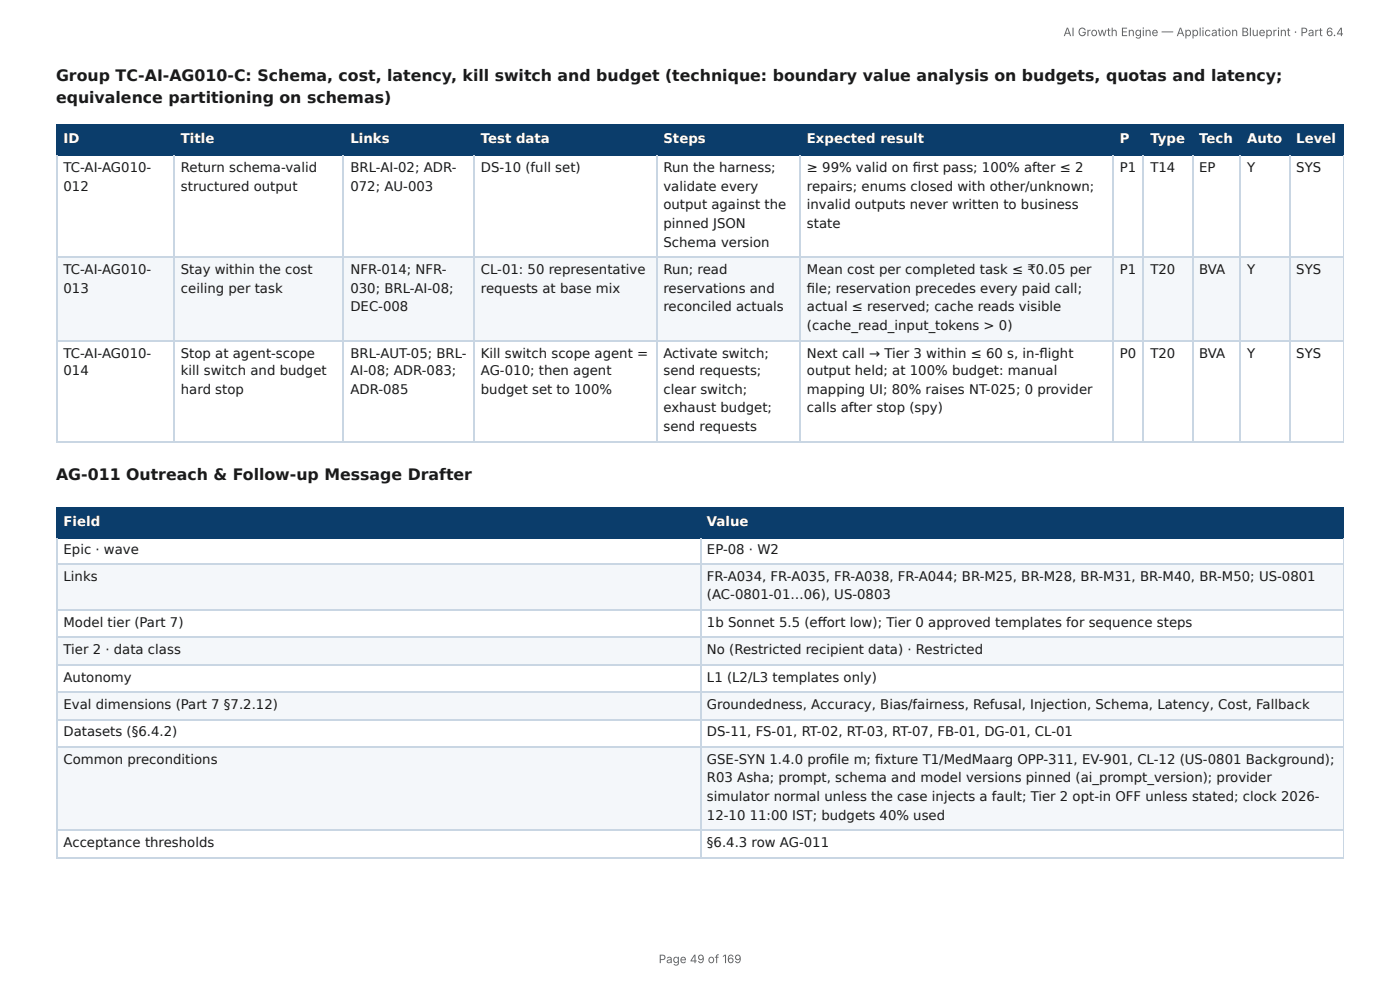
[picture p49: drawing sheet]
<svg xmlns="http://www.w3.org/2000/svg" width="297mm" height="210mm" viewBox="0 0 297 210" stroke-linecap="round" stroke-linejoin="round" font-family="sans-serif">
<defs><g id="words">
<g font-size="3.3" fill="#1a1a1a">
<text x="11.9" y="17.2">Group TC-AI-AG010-C: Schema, cost, latency, kill switch and budget (technique: boundary value analysis on budgets, quotas and latency;</text>
<text x="11.9" y="22">equivalence partitioning on schemas)</text>
<text x="11.9" y="101.9">AG-011 Outreach &amp; Follow-up Message Drafter</text>
</g>
<g font-size="2.8" fill="#fff">
<text x="13.5" y="30.4">ID</text>
<text x="38.4" y="30.4">Title</text>
<text x="74.4" y="30.4">Links</text>
<text x="102.1" y="30.4">Test data</text>
<text x="140.9" y="30.4">Steps</text>
<text x="171.4" y="30.4">Expected result</text>
<text x="237.9" y="30.4">P</text>
<text x="244.3" y="30.4">Type</text>
<text x="254.7" y="30.4">Tech</text>
<text x="264.9" y="30.4">Auto</text>
<text x="275.3" y="30.4">Level</text>
<text x="13.5" y="111.7">Field</text>
<text x="150.2" y="111.7">Value</text>
</g>
<g font-size="2.8" fill="#1a1a1a">
<text x="13.5" y="36.5">TC-AI-AG010-</text>
<text x="13.5" y="40.5">012</text>
<text x="38.4" y="36.5">Return schema-valid</text>
<text x="38.4" y="40.5">structured output</text>
<text x="74.4" y="36.5">BRL-AI-02; ADR-</text>
<text x="74.4" y="40.5">072; AU-003</text>
<text x="102.1" y="36.5">DS-10 (full set)</text>
<text x="140.9" y="36.5">Run the harness;</text>
<text x="140.9" y="40.5">validate every</text>
<text x="171.4" y="36.5">≥ 99% valid on fi rst pass; 100% after ≤ 2</text>
<text x="171.4" y="40.5">repairs; enums closed with other/unknown;</text>
<text x="237.9" y="36.5">P1</text>
<text x="244.3" y="36.5">T14</text>
<text x="254.7" y="36.5">EP</text>
<text x="264.9" y="36.5">Y</text>
<text x="275.3" y="36.5">SYS</text>
<text x="140.9" y="44.5">output against the</text>
<text x="171.4" y="44.5">invalid outputs never written to business</text>
<text x="140.9" y="48.4">pinned JSON</text>
<text x="140.9" y="52.4">Schema version</text>
<text x="171.4" y="48.4">state</text>
<text x="13.5" y="58.2">TC-AI-AG010-</text>
<text x="38.4" y="58.2">Stay within the cost</text>
<text x="74.4" y="58.2">NFR-014; NFR-</text>
<text x="102.1" y="58.2">CL-01: 50 representative</text>
<text x="140.9" y="58.2">Run; read</text>
<text x="171.4" y="58.2">Mean cost per completed task ≤ ₹0.05 per</text>
<text x="237.9" y="58.2">P1</text>
<text x="244.3" y="58.2">T20</text>
<text x="254.7" y="58.2">BVA</text>
<text x="264.9" y="58.2">Y</text>
<text x="275.3" y="58.2">SYS</text>
<text x="13.5" y="62.2">013</text>
<text x="38.4" y="62.2">ceiling per task</text>
<text x="74.4" y="62.2">030; BRL-AI-08;</text>
<text x="102.1" y="62.2">requests at base mix</text>
<text x="140.9" y="62.2">reservations and</text>
<text x="171.4" y="62.2">fi le; reservation precedes every paid call;</text>
<text x="74.4" y="66.1">DEC-008</text>
<text x="140.9" y="66.1">reconciled actuals</text>
<text x="171.4" y="66.1">actual ≤ reserved; cache reads visible</text>
<text x="171.4" y="70.1">(cache_read_input_tokens &gt; 0)</text>
<text x="13.5" y="75.9">TC-AI-AG010-</text>
<text x="38.4" y="75.9">Stop at agent-scope</text>
<text x="74.4" y="75.9">BRL-AUT-05; BRL-</text>
<text x="102.1" y="75.9">Kill switch scope agent =</text>
<text x="140.9" y="75.9">Activate switch;</text>
<text x="171.4" y="75.9">Next call → Tier 3 within ≤ 60 s, in-fl ight</text>
<text x="237.9" y="75.9">P0</text>
<text x="244.3" y="75.9">T20</text>
<text x="254.7" y="75.9">BVA</text>
<text x="264.9" y="75.9">Y</text>
<text x="275.3" y="75.9">SYS</text>
<text x="13.5" y="79.6">014</text>
<text x="38.4" y="79.6">kill switch and budget</text>
<text x="38.4" y="83.6">hard stop</text>
<text x="74.4" y="79.6">AI-08; ADR-083;</text>
<text x="74.4" y="83.6">ADR-085</text>
<text x="102.1" y="79.6">AG-010; then agent</text>
<text x="102.1" y="83.6">budget set to 100%</text>
<text x="140.9" y="79.6">send requests;</text>
<text x="140.9" y="83.6">clear switch;</text>
<text x="171.4" y="79.6">output held; at 100% budget: manual</text>
<text x="171.4" y="83.6">mapping UI; 80% raises NT-025; 0 provider</text>
<text x="140.9" y="87.6">exhaust budget;</text>
<text x="171.4" y="87.6">calls after stop (spy)</text>
<text x="140.9" y="91.5">send requests</text>
<text x="13.5" y="117.7">Epic · wave</text>
<text x="150.2" y="117.7">EP-08 · W2</text>
<text x="13.5" y="123.3">Links</text>
<text x="150.2" y="123.3">FR-A034, FR-A035, FR-A038, FR-A044; BR-M25, BR-M28, BR-M31, BR-M40, BR-M50; US-0801</text>
<text x="150.2" y="127.3">(AC-0801-01…06), US-0803</text>
<text x="13.5" y="133.1">Model tier (Part 7)</text>
<text x="150.2" y="133.1">1b Sonnet 5.5 (eff ort low); Tier 0 approved templates for sequence steps</text>
<text x="13.5" y="138.9">Tier 2 · data class</text>
<text x="150.2" y="138.9">No (Restricted recipient data) · Restricted</text>
<text x="13.5" y="144.7">Autonomy</text>
<text x="150.2" y="144.7">L1 (L2/L3 templates only)</text>
<text x="13.5" y="150.5">Eval dimensions (Part 7 §7.2.12)</text>
<text x="150.2" y="150.5">Groundedness, Accuracy, Bias/fairness, Refusal, Injection, Schema, Latency, Cost, Fallback</text>
<text x="13.5" y="156.4">Datasets (§6.4.2)</text>
<text x="150.2" y="156.4">DS-11, FS-01, RT-02, RT-03, RT-07, FB-01, DG-01, CL-01</text>
<text x="13.5" y="162.2">Common preconditions</text>
<text x="150.2" y="162.2">GSE-SYN 1.4.0 profi le m; fi xture T1/MedMaarg OPP-311, EV-901, CL-12 (US-0801 Background);</text>
<text x="150.2" y="166.2">R03 Asha; prompt, schema and model versions pinned (ai_prompt_version); provider</text>
<text x="150.2" y="170.1">simulator normal unless the case injects a fault; Tier 2 opt-in OFF unless stated; clock 2026-</text>
<text x="13.5" y="179.9">Acceptance thresholds</text>
<text x="150.2" y="174.1">12-10</text>
<text x="150.2" y="179.9">§6.4.3 row AG-011</text>
<text x="159.2" y="174.1">11:00 IST; budgets 40% used</text>
</g>
<g font-size="2.5" fill="#666">
<text x="225.9" y="7.7">AI Growth Engine — Application Blueprint · Part 6.4</text>
<text x="139.9" y="204.5">Page 49 of 169</text>
</g>
</g></defs>
<g fill="#0b3d6b">
<path d="M12.2 26.7h24.8v6.4h-24.8z"/>
<path d="M37 26.7h36v6.4h-36z"/>
<path d="M73 26.7h27.8v6.4h-27.8z"/>
<path d="M100.8 26.7h38.6v6.4h-38.6z"/>
<path d="M139.4 26.7h30.5v6.4h-30.5z"/>
<path d="M169.9 26.7h66.4v6.4h-66.4z"/>
<path d="M236.3 26.7h6.6v6.4h-6.6z"/>
<path d="M242.9 26.7h10.3v6.4h-10.3z"/>
<path d="M253.2 26.7h10.3v6.4h-10.3z"/>
<path d="M263.5 26.7h10.3v6.4h-10.3z"/>
<path d="M273.8 26.7h11.6v6.4h-11.6z"/>
</g>
<g fill="#f4f7fa">
<path d="M12.2 54.5h24.8v17.7h-24.8z"/>
<path d="M37 54.5h36v17.7h-36z"/>
<path d="M73 54.5h27.8v17.7h-27.8z"/>
<path d="M100.8 54.5h38.6v17.7h-38.6z"/>
<path d="M139.4 54.5h30.5v17.7h-30.5z"/>
<path d="M169.9 54.5h66.4v17.7h-66.4z"/>
<path d="M236.3 54.5h6.6v17.7h-6.6z"/>
<path d="M242.9 54.5h10.3v17.7h-10.3z"/>
<path d="M253.2 54.5h10.3v17.7h-10.3z"/>
<path d="M263.5 54.5h10.3v17.7h-10.3z"/>
<path d="M273.8 54.5h11.6v17.7h-11.6z"/>
</g>
<g fill="none" stroke="#0b3d6b" stroke-width=".26">
<path d="M11.9 26.6h273.5M11.9 32.9h273.5M12 26.5v6.6M36.9 26.5v6.6M72.9 26.5v6.6M100.7 26.5v6.6M139.6 26.5v6.6M170 26.5v6.6M236.4 26.5v6.6M242.8 26.5v6.6M253.3 26.5v6.6M263.4 26.5v6.6"/>
<path d="M274 26.5v6.6"/>
</g>
<path d="M285.3 26.5v6.6" fill="none" stroke="#0b3d6b" stroke-width=".21"/>
<g fill="none" stroke="#c9d6e3" stroke-width=".26">
<path d="M12 33.1v60.8M36.9 33.1v60.8M72.9 33.1v60.8M100.7 33.1v60.8M139.6 33.1v60.8M170 33.1v60.8M236.4 33.1v60.8M242.8 33.1v60.8M253.3 33.1v60.8M263.4 33.1v60.8M274 33.1v60.8M11.9 54.6h273.5"/>
<path d="M11.9 72.4h273.5M11.9 93.8h273.5"/>
</g>
<path d="M285.3 33.1v60.8" fill="none" stroke="#c9d6e3" stroke-width=".21"/>
<g fill="#0b3d6b">
<path d="M12.2 107.7h136.5v6.3h-136.5z"/>
<path d="M148.7 107.7h136.7v6.3h-136.7z"/>
</g>
<g fill="#f4f7fa">
<path d="M12.2 119.9h136.5v9.7h-136.5z"/>
<path d="M148.7 119.9h136.7v9.7h-136.7z"/>
<path d="M12.2 135.5h136.5v5.8h-136.5z"/>
<path d="M148.7 135.5h136.7v5.8h-136.7z"/>
<path d="M12.2 147.1h136.5v5.8h-136.5z"/>
<path d="M148.7 147.1h136.7v5.8h-136.7z"/>
<path d="M12.2 158.8h136.5v17.4h-136.5z"/>
<path d="M148.7 158.8h136.7v17.4h-136.7z"/>
</g>
<path d="M11.9 107.8h273.5M11.9 114.2h273.5M12 107.7v6.6M148.8 107.7v6.6" fill="none" stroke="#0b3d6b" stroke-width=".26"/>
<path d="M285.3 107.7v6.6" fill="none" stroke="#0b3d6b" stroke-width=".21"/>
<path d="M11.9 119.7h273.5M12 114.3v68M148.8 114.3v68M11.9 129.5h273.5M11.9 135.3h273.5M11.9 141.2h273.5M11.9 147h273.5M11.9 152.8h273.5M11.9 158.6h273.5M11.9 176.3h273.5M11.9 182.2h273.5" fill="none" stroke="#c9d6e3" stroke-width=".26"/>
<path d="M285.3 114.3v68" fill="none" stroke="#c9d6e3" stroke-width=".21"/>
<use href="#words"/>
</svg>
